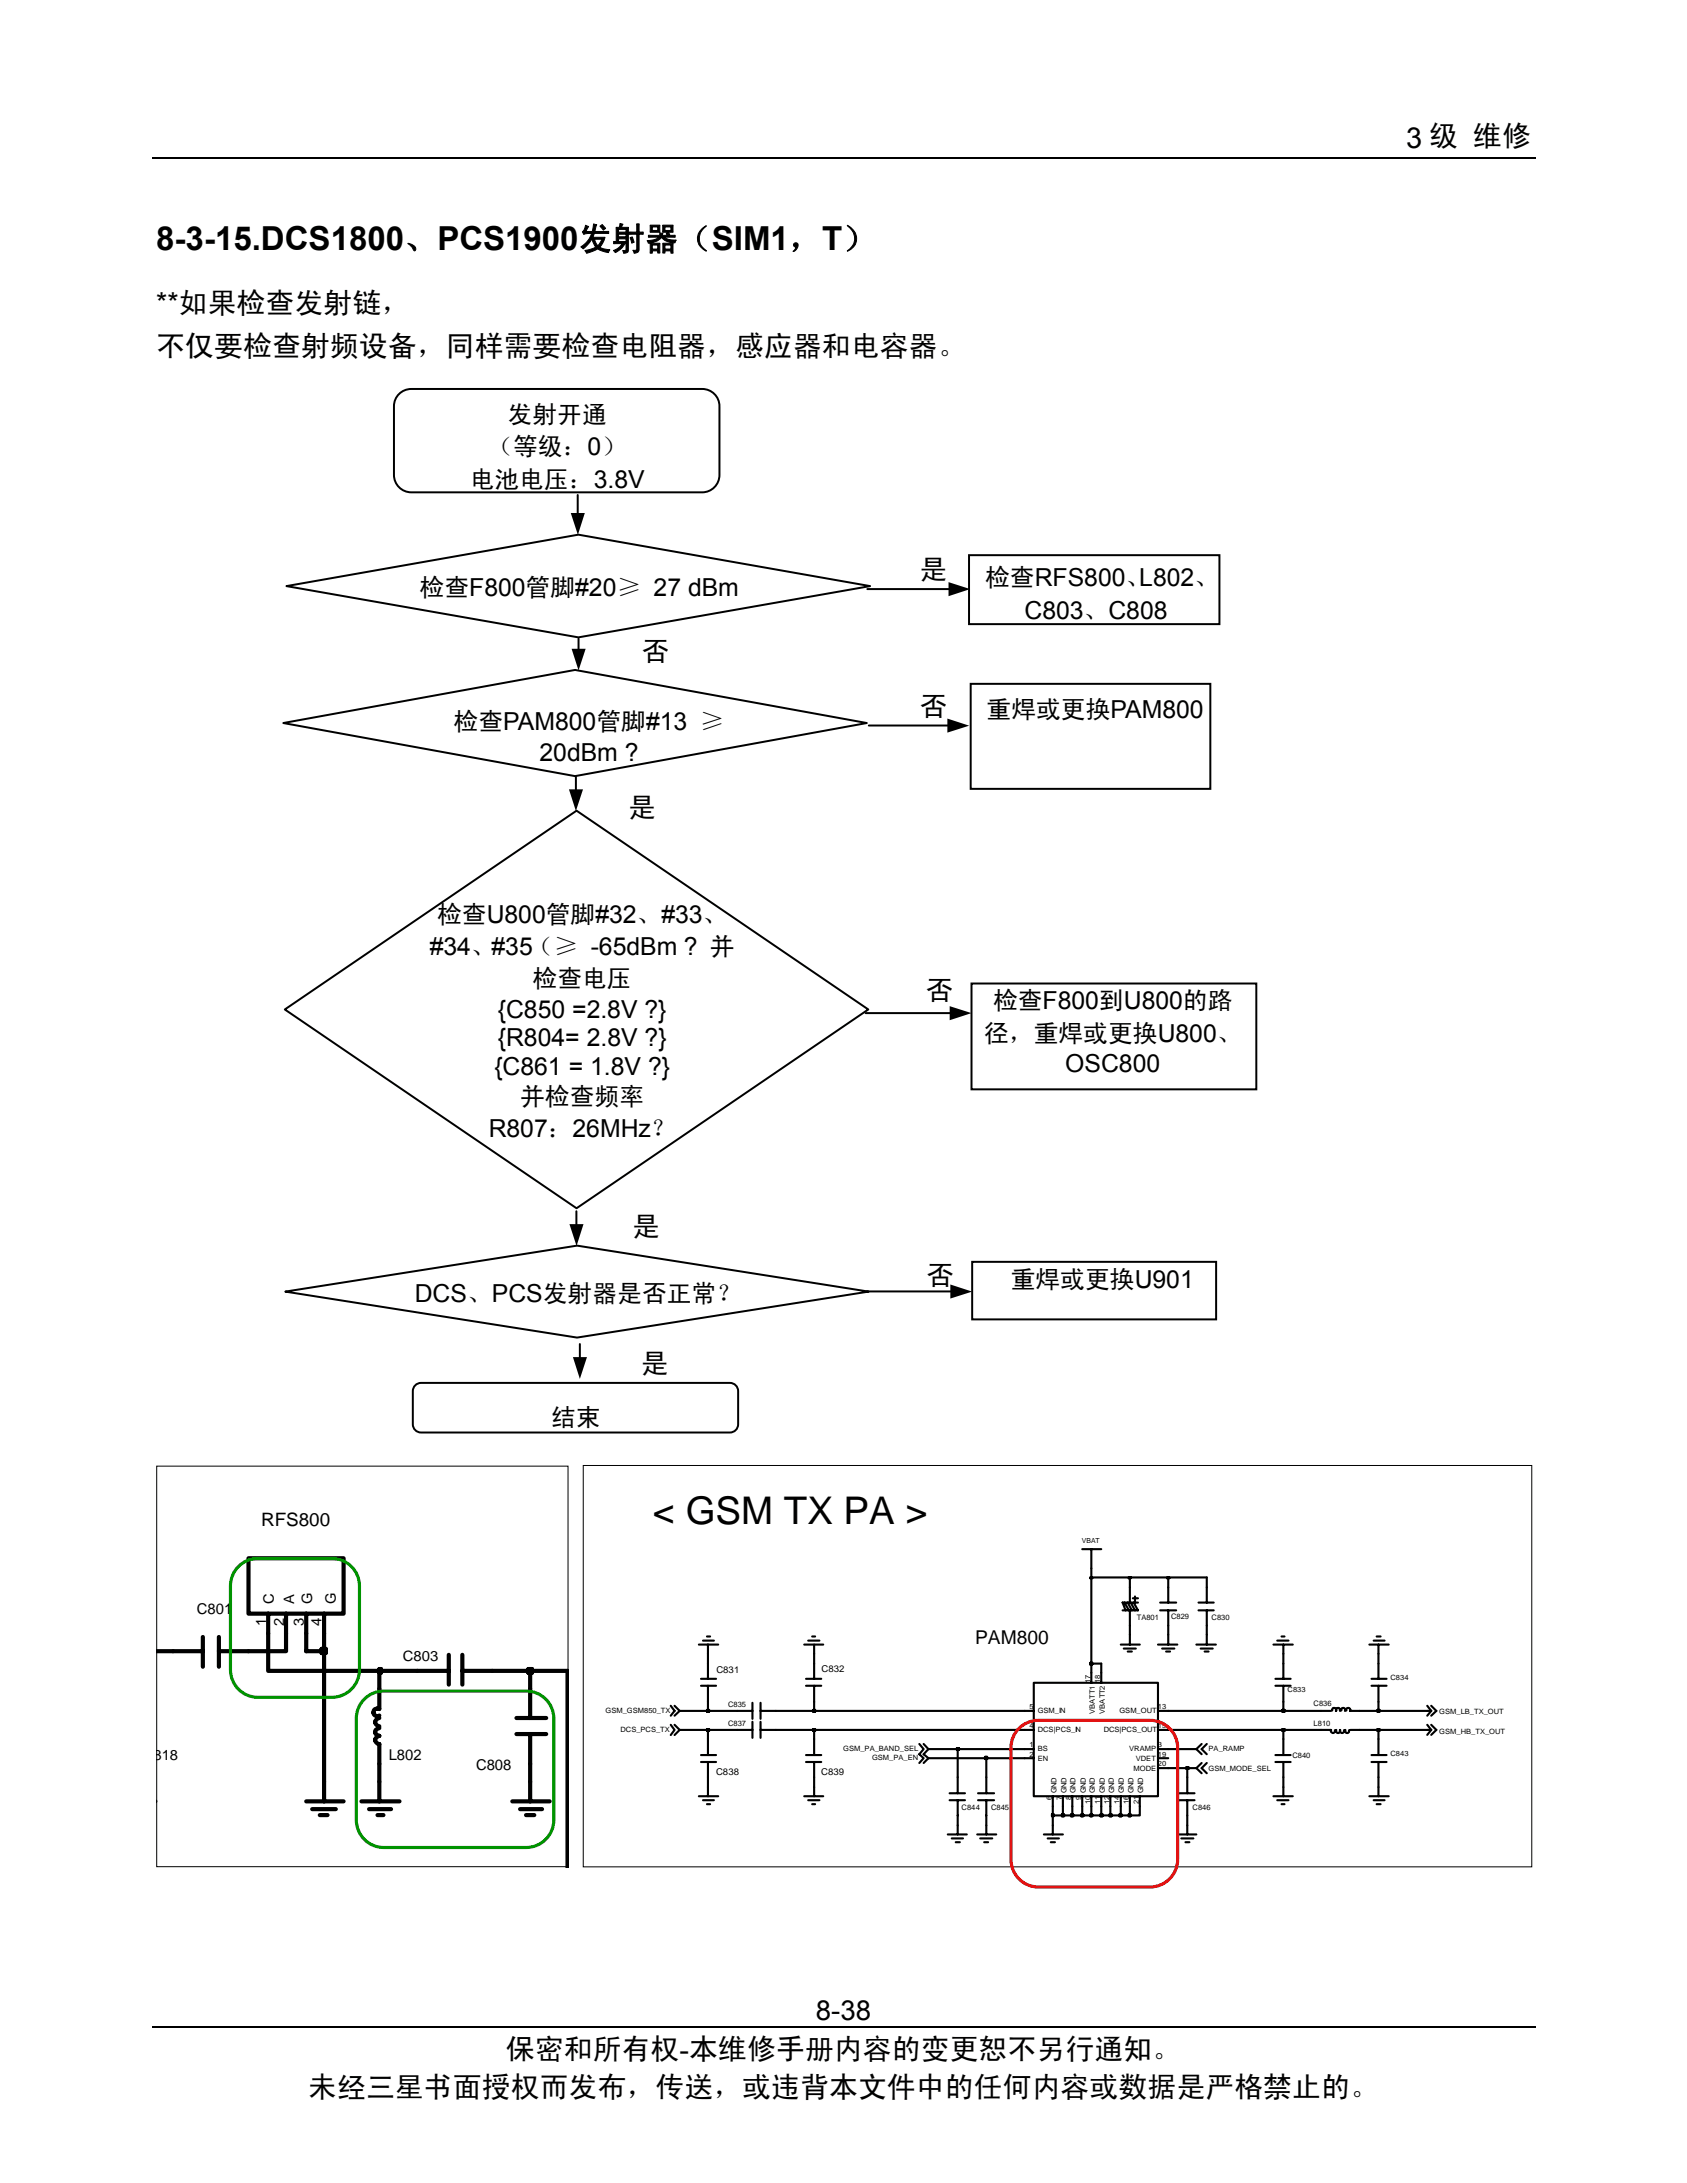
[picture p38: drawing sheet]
<svg xmlns="http://www.w3.org/2000/svg" width="216mm" height="279mm" viewBox="0 0 216 279" stroke-linecap="round" stroke-linejoin="round" font-family="sans-serif">
<defs><g id="words">
<text font-size="4.9" x="83.5" y="195.1">&lt; GSM TX PA &gt;</text>
<text font-size="4.2" x="20" y="32">8-3-15.DCS1800、PCS1900发射器（SIM1，T）</text>
<g font-size="3.7">
<text x="180" y="18.9">3 级 维修</text>
<text x="20" y="40.1">**如果检查发射链，</text>
<text x="20" y="45.6">不仅要检查射频设备，同样需要检查电阻器，感应器和电容器。</text>
<text x="64.7" y="263.5">保密和所有权-本维修手册内容的变更恕不另行通知。</text>
<text x="39.4" y="268.3">未经三星书面授权而发布，传送，或违背本文件中的任何内容或数据是严格禁止的。</text>
</g>
<g font-size="3.5">
<text x="117.7" y="74.1">是</text>
<text x="82.1" y="84.6">否</text>
<text x="117.7" y="91.6">否</text>
<text x="80.4" y="104.5">是</text>
<text x="118.5" y="128">否</text>
<text x="80.9" y="158.1">是</text>
<text x="118.6" y="164.5">否</text>
<text x="82" y="175.7">是</text>
<text x="104.4" y="258.5">8-38</text>
</g>
<g font-size="3.2">
<text x="62.5" y="58.3">（等级：0）</text>
<text x="65" y="54.1">发射开通</text>
<text x="60.1" y="62.4">电池电压：3.8V</text>
<text x="53.7" y="76.3">检查F800管脚#20≥ 27 dBm</text>
<text x="126.1" y="75">检查RFS800、L802、</text>
<text x="131.1" y="79.2">C803、C808</text>
<text x="58.1" y="93.5">检查PAM800管脚#13 ≥</text>
<text x="126.3" y="91.9">重焊或更换PAM800</text>
<text x="69" y="97.4">20dBm ?</text>
<text x="55.9" y="118.2">检查U800管脚#32、#33、</text>
<text x="55" y="122.3">#34、#35（≥ -65dBm ? 并</text>
<text x="63.7" y="130.3">{C850 =2.8V ?}</text>
<text x="68.2" y="126.4">检查电压</text>
<text x="127.1" y="129.2">检查F800到U800的路</text>
<text x="63.3" y="137.6">{C861 = 1.8V ?}</text>
<text x="63.7" y="133.9">{R804= 2.8V ?}</text>
<text x="125.9" y="133.3">径，重焊或更换U800、</text>
<text x="136.3" y="137.2">OSC800</text>
<text x="66.6" y="141.5">并检查频率</text>
<text x="62.5" y="145.6">R807：26MHz？</text>
<text x="53.1" y="166.6">DCS、PCS发射器是否正常？</text>
<text x="129.3" y="164.9">重焊或更换U901</text>
<text x="70.5" y="182.5">结束</text>
</g>
<g font-size="2.4">
<text x="33.4" y="195.3">RFS800</text>
<text x="124.8" y="210.4">PAM800</text>
</g>
<g font-size="1.9">
<text x="25.2" y="206.5">C801</text>
<text x="49.8" y="225.2">L802</text>
<text x="60.9" y="226.6">C808</text>
</g>
<g font-size="1.8">
<text x="34.1" y="208.1" transform="rotate(-90 34.1 208.1)">1</text>
<text x="35.1" y="205.2" transform="rotate(-90 35.1 205.2)">C</text>
<text x="36.4" y="208.1" transform="rotate(-90 36.4 208.1)">2</text>
<text x="37.6" y="205.2" transform="rotate(-90 37.6 205.2)">A</text>
<text x="38.9" y="208.1" transform="rotate(-90 38.9 208.1)">3</text>
<text x="39.9" y="205.2" transform="rotate(-90 39.9 205.2)">G</text>
<text x="41.1" y="208.1" transform="rotate(-90 41.1 208.1)">4</text>
<text x="43" y="205.2" transform="rotate(-90 43 205.2)">G</text>
<text x="51.6" y="212.6">C803</text>
<text x="19.6" y="225.2">818</text>
</g>
<g font-size="1.2">
<text x="91.7" y="214.2">C831</text>
<text x="105.1" y="213.9">C832</text>
<text x="91.6" y="227.2">C838</text>
<text x="105.1" y="227.2">C839</text>
</g>
<g font-size="1">
<text x="145.5" y="207.4">TA801</text>
<text x="149.9" y="207.2">C829</text>
<text x="155.1" y="207.4">C830</text>
<text x="93.2" y="218.5">C835</text>
<text x="93.2" y="220.9">C837</text>
<text x="168.1" y="220.9">L810</text>
<text x="168.1" y="218.3">C836</text>
<text x="165.4" y="225">C840</text>
<text x="123.1" y="231.7">C844</text>
<text x="126.8" y="231.7">C845</text>
<text x="152.6" y="231.7">C846</text>
</g>
<g font-size=".9">
<text x="138.5" y="197.4">VBAT</text>
<text x="139.5" y="215.4" transform="rotate(-90 139.5 215.4)">17</text>
<text x="140.8" y="215.4" transform="rotate(-90 140.8 215.4)">18</text>
<text x="178" y="215">C834</text>
<text x="77.5" y="219.3">GSM_GSM850_TX</text>
<text x="79.4" y="221.7">DCS_PCS_TX</text>
<text x="131.8" y="221.1">4</text>
<text x="131.8" y="218.7">5</text>
<text x="132.8" y="221.7">DCS|PCS_IN</text>
<text x="132.8" y="219.3">GSM_IN</text>
<text x="140.1" y="219.3" transform="rotate(-90 140.1 219.3)">VBATT1</text>
<text x="141.3" y="221.7">DCS|PCS_OUT</text>
<text x="141.4" y="219.3" transform="rotate(-90 141.4 219.3)">VBATT2</text>
<text x="143.3" y="219.3">GSM_OUT</text>
<text x="148.2" y="218.7">13</text>
<text x="148.2" y="221.1">15</text>
<text x="164.8" y="216.5">C833</text>
<text x="184.2" y="221.9">GSM_HB_TX_OUT</text>
<text x="184.2" y="219.4">GSM_LB_TX_OUT</text>
<text x="107.9" y="224.1">GSM_PA_BAND_SEL</text>
<text x="111.6" y="225.2">GSM_PA_EN</text>
<text x="131.8" y="223.6">1</text>
<text x="131.8" y="224.9">2</text>
<text x="132.8" y="224.2">BS</text>
<text x="132.8" y="225.3">EN</text>
<text x="144.5" y="224.2">VRAMP</text>
<text x="145.1" y="226.6">MODE</text>
<text x="145.4" y="225.3">VDET</text>
<text x="148.2" y="224.9">19</text>
<text x="148.2" y="223.6">3</text>
<text x="148.2" y="226">20</text>
<text x="154.7" y="224.2">PA_RAMP</text>
<text x="154.7" y="226.6">GSM_MODE_SEL</text>
<text x="178" y="224.8">C843</text>
<text x="134.6" y="230.4" transform="rotate(-90 134.6 230.4)">6</text>
<text x="135.2" y="229.5" transform="rotate(-90 135.2 229.5)">GND</text>
<text x="135.9" y="230.4" transform="rotate(-90 135.9 230.4)">7</text>
<text x="136.5" y="229.5" transform="rotate(-90 136.5 229.5)">GND</text>
<text x="137.1" y="230.4" transform="rotate(-90 137.1 230.4)">8</text>
<text x="137.6" y="229.5" transform="rotate(-90 137.6 229.5)">GND</text>
<text x="138.4" y="230.4" transform="rotate(-90 138.4 230.4)">9</text>
<text x="139" y="229.5" transform="rotate(-90 139 229.5)">GND</text>
<text x="139.5" y="230.9" transform="rotate(-90 139.5 230.9)">10</text>
<text x="140.1" y="229.5" transform="rotate(-90 140.1 229.5)">GND</text>
<text x="140.8" y="230.9" transform="rotate(-90 140.8 230.9)">11</text>
<text x="141.4" y="229.5" transform="rotate(-90 141.4 229.5)">GND</text>
<text x="142" y="230.9" transform="rotate(-90 142 230.9)">12</text>
<text x="142.6" y="229.5" transform="rotate(-90 142.6 229.5)">GND</text>
<text x="143.3" y="230.9" transform="rotate(-90 143.3 230.9)">14</text>
<text x="143.8" y="229.5" transform="rotate(-90 143.8 229.5)">GND</text>
<text x="144.5" y="230.9" transform="rotate(-90 144.5 230.9)">16</text>
<text x="145" y="229.5" transform="rotate(-90 145 229.5)">GND</text>
<text x="145.7" y="230.9" transform="rotate(-90 145.7 230.9)">21</text>
<text x="146.3" y="229.5" transform="rotate(-90 146.3 229.5)">GND</text>
</g>
</g></defs>
<path d="M19.5 20.3h177M19.5 259.4h177" fill="none" stroke="#000" stroke-width=".17"/>
<g fill="none" stroke="#000" stroke-width=".25">
<path d="M51.1 50.4l.4-.3 .6-.2 .5-.1h37.3a2.2 2.2 0 0 1 2.2 2.2v8.8a2.22 2.22 0 0 1-2.2 2.2h-37.3a2.22 2.22 0 0 1-2.2-2.2v-8.8l.1-.6 .2-.5zM36.7 75l37.3-6.6 37.4 6.6-37.4 6.6zM73.9 63.4v2.3M111 75.4h10.4M124 71.1h32.1v8.8h-32.1zM36.3 92.5l37.3-6.8 37.3 6.8-37.3 6.8zM73.7 99.4v1.7M74 81.7v1.4M111.2 92.9h10.1M124.2 87.5h30.7v13.5h-30.7zM36.4 129.2l37.4-25.4 37.3 25.4-37.3 25.4zM110.8 129.7h10.8"/>
<path d="M124.3 125.9h36.5v13.5h-36.5zM73.8 155v1.7M36.5 165.3l37.4-5.9 37.3 5.9-37.3 5.9zM53.3 177.2l.6-.2h39.5a1.05 1.05 0 0 1 1.1 1.1v4.2a1.05 1.05 0 0 1-1.1 1h-39.5a1.05 1.05 0 0 1-1.1-1v-4.2l.1-.4zM74.2 172v1.7M110.9 165.3h10.8M124.4 161.5h31.2v7.4h-31.2z"/>
</g>
<path d="M73 65.7h1.8l-.8 2.8zM121.4 74.5l2.8 .9-2.8 .9zM73.2 83h1.8l-1 2.8zM121.2 92l2.8 .9-2.8 .9zM72.8 101h1.8l-.9 2.8zM121.5 128.8l2.8 .9-2.8 .9zM72.9 156.7h1.8l-.9 2.8zM73.3 173.7h1.8l-.9 2.8zM121.6 164.4l2.8 .9-2.8 .9z" fill="#000"/>
<g fill="none" stroke="#000" stroke-width=".53">
<path d="M31.8 199.4h12.2v7.1h-12.2zM22.2 211.3h3.8M26 209.5v3.8M28 211.3h3.8M28 209.5v3.8M34.3 206.5v7.4h14.2v4.8M36.6 206.5v2.5M39.2 206.5v2.5M41.5 211.3v19.3M41.5 206.5v2.5M48.5 218.7h-.5l-.2 .2v.3l.2 .4 .3 .1 .2-.1M48.5 219.9l-.2 .1-.3 .4 .3 .5h.2"/>
<path d="M53.4 213.9h4M57.4 211.8v3.8M59.2 213.9h3.8M59.2 211.8v3.8M66.1 219.9h3.8M67.8 213.9v6M72.6 213.9v25.1M39.2 230.6h4.8M40 231.5h3M40.9 232.3h1M46.3 230.6h4.8M47.2 231.5h2.8"/>
<path d="M48.3 232.3h.8M48.5 221.2l-.4 .2-.1 .3 .1 .2 .4 .3-.4 .3-.1 .2 .3 .5h.2v7.4M65.6 230.6h4.7M66.1 221.9h3.8M66.6 231.5h2.8M67.3 232.3h1.1M67.8 221.9v8.7"/>
</g>
<path d="M48.5 213.6h.3v.5h-.3z" fill="#c2c2c2"/>
<path d="M48.5 213.6h.3v.5h-.3zM48.5 213.6v.5h.3v-.5M48.5 213.9h4.9M63 213.9h4.8" fill="none" stroke="#000" stroke-width=".53"/>
<path d="M67.6 213.6h.5v.5h-.5z" fill="#c2c2c2"/>
<path d="M20 211.3h2.2M36.6 209v2.3h-4.8M39.2 209v2.3h2.3M67.6 213.6h.5v.5h-.5zM67.8 213.9h4.8" fill="none" stroke="#000" stroke-width=".53"/>
<path d="M41.2 211h.5v.6h-.5z" fill="#c2c2c2"/>
<path d="M41.2 211h.5v.6h-.5zM41.5 209v2.3" fill="none" stroke="#000" stroke-width=".53"/>
<path d="M20.1 187.7h52.6v51.2h-52.6z" fill="none" stroke="#000" stroke-width=".13"/>
<g fill="none" stroke="#000" stroke-width=".27">
<path d="M138.5 198.3h2.4M139.7 198.3v2.4M85.8 218.3l.5 .7-.5 .6M86.3 218.3l.7 .7-.7 .6M89.4 210.5h2.5M89.7 215.8h1.9M89.7 214.9h1.9M90 210h1.4M90.5 209.5h.4M90.6 210.5v1.2M90.6 212.9v2M90.6 215.8v2"/>
<path d="M94.3 219h2M96.3 217.9v2.1M97.3 217.9v2.1M97.3 219h2M102.9 210.5h2.5M103.2 215.8h1.9M103.2 214.9h1.9M103.4 210h1.5M103.9 209.5h.4M104.2 210.5v1.2M104.2 212.9v2M104.2 215.8v2"/>
<path d="M131.1 219h1.2M132.3 215.4h15.9v14.5h-15.9zM139.7 214.1v1.3M140.9 214.1v1.3M143.4 210.5h2.5M143.8 211h1.6M143.9 205.1l.6 1M144.3 211.4h.6M144.3 205.1l.6 1M144.6 203.2v1.9M144.6 206.1v2M144.6 209.2v1.3"/>
<path d="M144.7 205.1l.6 1M145 204.6h.6M145.1 205.1l.5 1h-1.9M145.3 204.3v.6M145.6 205.1h-1.9l.3 1M148.2 210.5h2.5M148.2 219h1.3M148.5 206.1h2M148.5 205.1h2M148.7 211h1.6M149.2 211.4h.5M149.5 203.2v1.9"/>
<path d="M149.5 206.1v2M149.5 209.2v1.3M153.1 210.5h2.5M153.4 206.1h1.9M153.4 205.1h1.9M153.7 211h1.5M154.2 211.4h.5M154.4 203.2v1.9M154.4 206.1v2M154.4 209.2v1.3M163 210.5h2.4M163.2 215.8h2"/>
<path d="M163.2 214.9h2M163.5 210h1.4M164 209.5h.4M164.2 210.5v1.2M164.2 212.9v2M164.2 215.8v2M169 219h1.3M171 218.8v.2M171 218.8a.26 .26 0 0 0-.4-.2l-.1 .3M171 218.8v-.1a.27 .27 0 0 1 .4-.1 .27 .27 0 0 1 .1 .4M171.7 218.9a.27 .27 0 0 1 0-.2 .27 .27 0 0 1 .3-.1l.2 .2-.1 .2M172.3 218.9v-.1a.27 .27 0 0 1 .3-.2 .27 .27 0 0 1 .2 .4"/>
<path d="M172.8 219h1.2M175.2 210.5h2.5M175.5 215.8h2M175.5 214.9h2M175.8 210h1.4M176.2 209.5h.5M176.4 210.5v1.2M176.4 212.9v2M176.4 215.8v2M182.7 219h.5M182.7 218.3l.5 .7M183.2 218.3l.6 .7-.6 .6"/>
<path d="M183.2 219l-.5 .6M85.8 220.8l.5 .6-.5 .7M86.3 220.8l.7 .6-.7 .7M89.4 229.9h2.5M89.7 225.5h1.9M89.7 224.6h1.9M90 230.4h1.4M90.5 230.9h.4M90.6 222.6v2M90.6 225.5v2M90.6 228.7v1.2M94.3 221.4h2"/>
<path d="M96.3 220.4v2M97.3 221.4h2M97.3 220.4v2M102.9 229.9h2.5M103.2 225.5h1.9M103.2 224.6h1.9M103.4 230.4h1.5M103.9 230.9h.4M104.2 222.6v2M104.2 225.5v2M104.2 228.7v1.2M117.7 223.2l.5 .7-.5 .6 .5 .5-.5 .6"/>
<path d="M118.2 223.2l.6 .7-.6 .6 .6 .5-.6 .6M121.3 234.8h2.4M121.5 230.4h2M121.5 229.5h2M121.8 235.3h1.4M122.3 235.8h.5M122.6 227.5v2M122.6 230.4v4.4M125.1 234.8h2.4M125.2 230.4h2M125.2 229.5h2M125.4 235.3h1.6"/>
<path d="M126 235.8h.5M126.2 227.5v2M126.2 230.4v4.4M131.1 221.4h1.2M131.1 225h1.2M131.1 223.9h1.2M133.6 234.8h2.4M134.1 235.3h1.4M134.5 235.8h.5M134.7 229.9v1.3M134.7 232.4v2.4M136 229.9v1.3"/>
<path d="M137.2 229.9v1.3M138.5 229.9v1.3M139.7 229.9v1.3M140.9 229.9v1.3M142.1 229.9v1.3M143.4 229.9v1.3M144.6 229.9v1.3M145.9 229.9v1.3M148.2 221.4h1.3M148.2 225h1.3M148.2 223.9h1.3M148.2 226.3h1.3"/>
<path d="M150.7 234.8h2.4M150.9 230.4h2M150.9 229.5h2M151.2 235.3h1.5M151.7 235.8h.5M151.9 227.5v2M151.9 230.4v4.4M153.8 225.6l-.7 .7 .7 .7M153.8 223.2l-.7 .7 .7 .6M154.4 225.6l-.6 .7 .6 .7M154.4 223.2l-.6 .7 .6 .6M163 229.9h2.4"/>
<path d="M163.2 225.5h2M163.2 224.6h2M163.5 230.4h1.4M164 230.9h.4M164.2 222.6v2M164.2 225.5v2M164.2 228.7v1.2M169 221.4h1.3M170.4 221.4a.26 .26 0 0 0 .2 .4 .26 .26 0 0 0 .2-.3M171 221.4v.1a.27 .27 0 0 0 .3 .3 .27 .27 0 0 0 .2-.4M171.5 221.4a.27 .27 0 0 0 .2 .4 .27 .27 0 0 0 .3-.3M172.2 221.4v.1a.26 .26 0 0 0 .2 .3 .26 .26 0 0 0 .2-.3"/>
<path d="M172.8 221.4h1.2M175.2 229.9h2.5M175.5 225.5h2M175.5 224.6h2M175.8 230.4h1.4M176.2 230.9h.5M176.4 222.6v2M176.4 225.5v2M176.4 228.7v1.2M182.7 221.4h.5M182.7 220.8l.5 .6M183.2 220.8l.6 .6-.6 .6"/>
<path d="M183.2 221.4l-.5 .6"/>
</g>
<path d="M134.6 232.2h.3v.3h-.3z" fill="#c2c2c2"/>
<path d="M134.6 232.2h.3v.3h-.3zM134.7 231.2v1.2h1.3" fill="none" stroke="#000" stroke-width=".27"/>
<path d="M135.9 232.2h.3v.3h-.3z" fill="#c2c2c2"/>
<path d="M135.9 232.2h.3v.3h-.3zM136 231.2v1.2h1.2" fill="none" stroke="#000" stroke-width=".27"/>
<path d="M137.1 232.2h.2v.3h-.2z" fill="#c2c2c2"/>
<path d="M137.1 232.2h.2v.3h-.2zM137.2 231.2v1.2h1.3" fill="none" stroke="#000" stroke-width=".27"/>
<path d="M138.4 232.2h.2v.3h-.2z" fill="#c2c2c2"/>
<path d="M138.4 232.2h.2v.3h-.2zM138.5 231.2v1.2h1.2" fill="none" stroke="#000" stroke-width=".27"/>
<path d="M139.5 232.2h.3v.3h-.3z" fill="#c2c2c2"/>
<path d="M139.5 232.2h.3v.3h-.3zM139.6 232.2h.2v.3h-.2zM139.7 231.2v1.2h1.2" fill="none" stroke="#000" stroke-width=".27"/>
<path d="M140.8 232.2h.3v.3h-.3z" fill="#c2c2c2"/>
<path d="M140.8 232.2h.3v.3h-.3zM140.9 231.2v1.2h1.2" fill="none" stroke="#000" stroke-width=".27"/>
<path d="M142 232.2h.3v.3h-.3z" fill="#c2c2c2"/>
<path d="M142 232.2h.3v.3h-.3zM142.1 231.2v1.2h1.3" fill="none" stroke="#000" stroke-width=".27"/>
<path d="M143.3 232.2h.2v.3h-.2z" fill="#c2c2c2"/>
<path d="M143.3 232.2h.2v.3h-.2zM143.4 231.2v1.2h1.2" fill="none" stroke="#000" stroke-width=".27"/>
<path d="M144.4 232.2h.3v.3h-.3z" fill="#c2c2c2"/>
<path d="M90.6 227.5v1.2M104.2 227.5v1.2M122.6 223.9v3.6M126.2 225v2.5M144.4 232.2h.3v.3h-.3zM144.5 232.2h.2v.3h-.2zM144.6 231.2v1.2h1.3v-1.2M149.5 226.3h2.4v1.2M164.2 227.5v1.2M176.4 227.5v1.2" fill="none" stroke="#000" stroke-width=".27"/>
<path d="M151.8 226.2h.3v.2h-.3z" fill="#c2c2c2"/>
<path d="M118.8 225h7.4M151.8 226.2h.3v.2h-.3zM151.9 226.3h1.2" fill="none" stroke="#000" stroke-width=".27"/>
<path d="M126.1 224.9h.2v.2h-.2z" fill="#c2c2c2"/>
<path d="M118.8 223.9h3.8M126.1 224.9h.2v.2h-.2zM126.2 225h4.9" fill="none" stroke="#000" stroke-width=".27"/>
<path d="M122.5 223.7h.2v.3h-.2z" fill="#c2c2c2"/>
<path d="M87 221.4h3.6v1.2M104.2 221.4v1.2M122.5 223.7h.2v.3h-.2zM122.6 223.9h8.5M149.5 223.9h3.6M164.2 221.4v1.2M176.4 221.4v1.2" fill="none" stroke="#000" stroke-width=".27"/>
<path d="M90.5 221.3h.3v.2h-.3z" fill="#c2c2c2"/>
<path d="M90.5 221.3h.3v.2h-.3zM90.6 221.4h3.7M99.3 221.4h4.9" fill="none" stroke="#000" stroke-width=".27"/>
<path d="M104 221.3h.3v.2h-.3z" fill="#c2c2c2"/>
<path d="M104 221.3h.3v.2h-.3zM104.1 221.3h.2v.2h-.2zM104.2 221.4h26.9M149.5 221.4h14.7" fill="none" stroke="#000" stroke-width=".27"/>
<path d="M164.1 221.3h.3v.2h-.3z" fill="#c2c2c2"/>
<path d="M164.1 221.3h.3v.2h-.3zM164.2 221.4h4.8M174 221.4h2.4" fill="none" stroke="#000" stroke-width=".27"/>
<path d="M176.3 221.3h.2v.2h-.2z" fill="#c2c2c2"/>
<path d="M87 219h3.6M176.3 221.3h.2v.2h-.2zM176.3 221.3h.3v.2h-.3zM176.4 221.4h6.3" fill="none" stroke="#000" stroke-width=".27"/>
<path d="M90.5 218.8h.3v.3h-.3z" fill="#c2c2c2"/>
<path d="M90.5 218.8h.3v.3h-.3zM90.6 217.8v1.2h3.7M99.3 219h4.9" fill="none" stroke="#000" stroke-width=".27"/>
<path d="M104 218.8h.3v.3h-.3z" fill="#c2c2c2"/>
<path d="M104 218.8h.3v.3h-.3zM104.1 218.8h.2v.3h-.2zM104.2 217.8v1.2h26.9M149.5 219h14.7" fill="none" stroke="#000" stroke-width=".27"/>
<path d="M164.1 218.8h.3v.3h-.3z" fill="#c2c2c2"/>
<path d="M164.1 218.8h.3v.3h-.3zM164.2 217.8v1.2h4.8M174 219h2.4" fill="none" stroke="#000" stroke-width=".27"/>
<path d="M176.3 218.8h.2v.3h-.2z" fill="#c2c2c2"/>
<path d="M90.6 211.7v1.2M104.2 211.7v1.2M139.7 212.9v1.2M140.9 212.9v1.2M176.3 218.8h.2v.3h-.2zM176.3 218.8h.3v.3h-.3zM176.4 217.8v1.2h6.3" fill="none" stroke="#000" stroke-width=".27"/>
<path d="M139.5 212.8h.3v.3h-.3z" fill="#c2c2c2"/>
<path d="M139.5 212.8h.3v.3h-.3zM139.6 212.8h.2v.3h-.2zM139.7 201.9v11h1.2M144.6 201.9v1.3M144.6 208.1v1.1M149.5 201.9v1.3M149.5 208.1v1.1M154.4 201.9v1.3M154.4 208.1v1.1M164.2 211.7v1.2M176.4 211.7v1.2" fill="none" stroke="#000" stroke-width=".27"/>
<path d="M139.5 201.9h.3v.1h-.3z" fill="#c2c2c2"/>
<path d="M139.5 201.9h.3v.1h-.3zM139.6 201.9h.2v.1h-.2zM139.7 200.7v1.2h4.9" fill="none" stroke="#000" stroke-width=".27"/>
<path d="M144.4 201.9h.3v.1h-.3z" fill="#c2c2c2"/>
<path d="M144.4 201.9h.3v.1h-.3zM144.5 201.9h.2v.1h-.2zM144.6 201.9h4.9" fill="none" stroke="#000" stroke-width=".27"/>
<path d="M149.4 201.9h.2v.1h-.2z" fill="#c2c2c2"/>
<path d="M149.4 201.9h.2v.1h-.2zM149.5 201.9h4.9" fill="none" stroke="#000" stroke-width=".27"/>
<path d="M74.6 187.6h121.4v51.3h-121.4z" fill="none" stroke="#000" stroke-width=".13"/>
<path d="M30.5 200.5a3.5 3.5 0 0 1 2.5-1h9.5a3.5 3.5 0 0 1 3.5 3.5v10.7a3.5 3.5 0 0 1-3.5 3.5h-9.5a3.5 3.5 0 0 1-3.5-3.5v-10.7a3.5 3.5 0 0 1 1-2.5zM46.6 217.5a3.5 3.5 0 0 1 2.5-1.1h18.2a3.5 3.5 0 0 1 3.6 3.6v12.9a3.5 3.5 0 0 1-3.6 3.6h-18.2a3.5 3.5 0 0 1-3.5-3.6v-12.9a3.5 3.5 0 0 1 1-2.5z" fill="none" stroke="#009300" stroke-width=".4"/>
<path d="M130.4 221.2a3.5 3.5 0 0 1 2.5-1h14.3a3.5 3.5 0 0 1 3.5 3.5v14.3a3.5 3.5 0 0 1-3.5 3.5h-14.3a3.5 3.5 0 0 1-3.5-3.5v-14.3a3.5 3.5 0 0 1 1-2.5z" fill="none" stroke="#f00" stroke-width=".4"/>
<use href="#words"/>
</svg>
